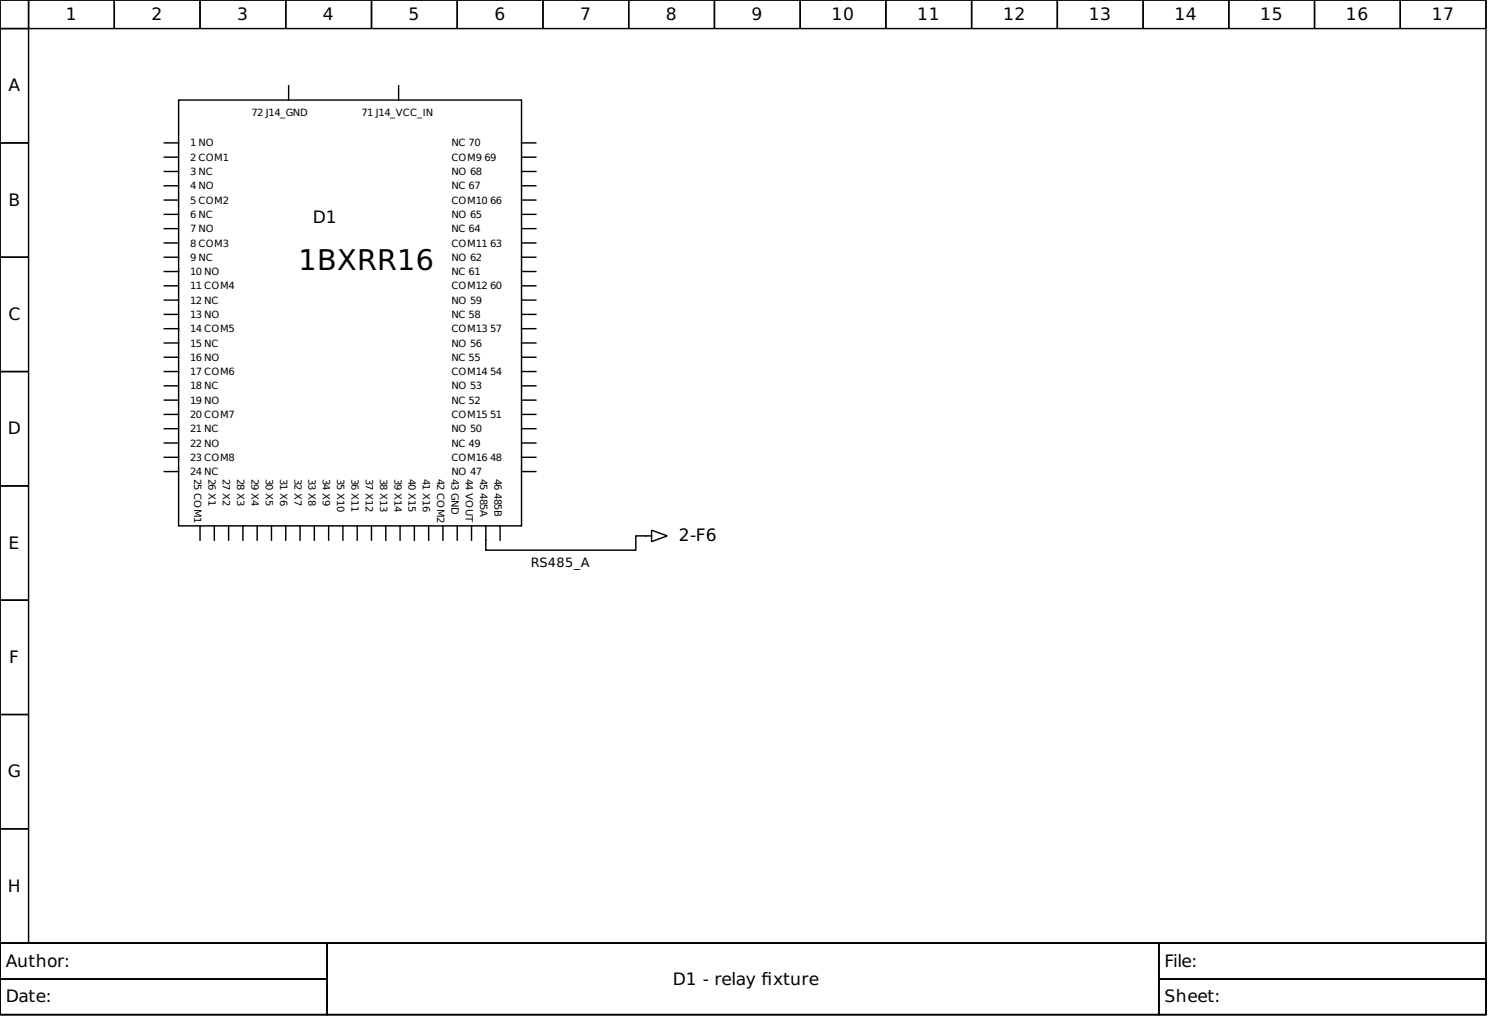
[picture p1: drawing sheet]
<svg xmlns="http://www.w3.org/2000/svg" width="276mm" height="188mm" viewBox="0 0 276 188" stroke-linecap="round" stroke-linejoin="round" font-family="sans-serif">
<defs><g id="words">
<text font-size="5.3" x="55.2" y="49.9">1BXRR16</text>
<g font-size="3.2">
<text x="12.2" y="3.7">1</text>
<text x="28" y="3.7">2</text>
<text x="43.9" y="3.7">3</text>
<text x="59.7" y="3.7">4</text>
<text x="75.6" y="3.7">5</text>
<text x="91.4" y="3.7">6</text>
<text x="107.3" y="3.7">7</text>
<text x="123.1" y="3.7">8</text>
<text x="139" y="3.7">9</text>
<text x="153.8" y="3.7">10</text>
<text x="169.6" y="3.7">11</text>
<text x="185.5" y="3.7">12</text>
<text x="201.3" y="3.7">13</text>
<text x="217.2" y="3.7">14</text>
<text x="233" y="3.7">15</text>
<text x="248.9" y="3.7">16</text>
<text x="264.7" y="3.7">17</text>
<text x="1.6" y="16.9">A</text>
<text x="1.6" y="38">B</text>
<text x="57.9" y="41.2">D1</text>
<text x="1.6" y="59.2">C</text>
<text x="1.5" y="80.3">D</text>
<text x="1.6" y="101.5">E</text>
<text x="125.5" y="100">2-F6</text>
<text x="1.7" y="122.6">F</text>
<text x="1.5" y="143.7">G</text>
<text x="1.5" y="164.9">H</text>
<text x="1.1" y="178.7">Author:</text>
<text x="215.3" y="178.7">File:</text>
<text x="1.1" y="185.3">Date:</text>
<text x="124.4" y="182">D1 - relay fxture</text>
<text x="140.8" y="182">i</text>
<text x="215.3" y="185.3">Sheet:</text>
</g>
<text font-size="2.4" x="98.2" y="104.9">RS485_A</text>
<g font-size="1.8">
<text x="46.5" y="21.4">72 J14_GND</text>
<text x="66.8" y="21.4">71 J14_VCC_IN</text>
<text x="35.1" y="27.1">1 NO</text>
<text x="35.1" y="29.7">2 COM1</text>
<text x="83.5" y="29.7">COM9</text>
<text x="83.5" y="27.1">NC 70</text>
<text x="89.6" y="29.7">69</text>
<text x="35.1" y="32.4">3 NC</text>
<text x="35.1" y="35">4 NO</text>
<text x="83.5" y="35">NC 67</text>
<text x="83.5" y="32.4">NO 68</text>
<text x="35.1" y="37.7">5 COM2</text>
<text x="35.1" y="40.3">6 NC</text>
<text x="83.5" y="40.3">NO 65</text>
<text x="83.5" y="37.7">COM10</text>
<text x="90.6" y="37.7">66</text>
<text x="35.1" y="42.9">7 NO</text>
<text x="35.1" y="45.6">8 COM3</text>
<text x="83.5" y="45.6">COM11</text>
<text x="83.5" y="42.9">NC 64</text>
<text x="90.6" y="45.6">63</text>
<text x="35.1" y="48.2">9 NC</text>
<text x="35.1" y="50.9">10 NO</text>
<text x="35.1" y="53.5">11 COM4</text>
<text x="83.5" y="53.5">COM12</text>
<text x="83.5" y="50.9">NC 61</text>
<text x="83.5" y="48.2">NO 62</text>
<text x="90.6" y="53.5">60</text>
<text x="35.1" y="56.1">12 NC</text>
<text x="35.1" y="58.8">13 NO</text>
<text x="83.5" y="58.8">NC 58</text>
<text x="83.5" y="56.1">NO 59</text>
<text x="35.1" y="61.4">14 COM5</text>
<text x="35.1" y="64.1">15 NC</text>
<text x="83.5" y="64.1">NO 56</text>
<text x="83.5" y="61.4">COM13</text>
<text x="90.6" y="61.4">57</text>
<text x="35.1" y="66.7">16 NO</text>
<text x="35.1" y="69.4">17 COM6</text>
<text x="35.1" y="72">18 NC</text>
<text x="83.5" y="72">NO 53</text>
<text x="83.5" y="69.4">COM14</text>
<text x="83.5" y="66.7">NC 55</text>
<text x="90.6" y="69.4">54</text>
<text x="35.1" y="74.6">19 NO</text>
<text x="35.1" y="77.3">20 COM7</text>
<text x="83.5" y="77.3">COM15</text>
<text x="83.5" y="74.6">NC 52</text>
<text x="90.6" y="77.3">51</text>
<text x="35.1" y="79.9">21 NC</text>
<text x="35.1" y="82.6">22 NO</text>
<text x="83.5" y="82.6">NC 49</text>
<text x="83.5" y="79.9">NO 50</text>
<text x="35.1" y="85.2">23 COM8</text>
<text x="35.1" y="87.9">24 NC</text>
<text x="35.9" y="88.5" transform="rotate(90 35.9 88.5)">25 COM1</text>
<text x="38.6" y="88.5" transform="rotate(90 38.6 88.5)">26 X1</text>
<text x="41.2" y="88.5" transform="rotate(90 41.2 88.5)">27 X2</text>
<text x="43.9" y="88.5" transform="rotate(90 43.9 88.5)">28 X3</text>
<text x="46.5" y="88.5" transform="rotate(90 46.5 88.5)">29 X4</text>
<text x="49.1" y="88.5" transform="rotate(90 49.1 88.5)">30 X5</text>
<text x="51.8" y="88.5" transform="rotate(90 51.8 88.5)">31 X6</text>
<text x="54.4" y="88.5" transform="rotate(90 54.4 88.5)">32 X7</text>
<text x="57.1" y="88.5" transform="rotate(90 57.1 88.5)">33 X8</text>
<text x="59.7" y="88.5" transform="rotate(90 59.7 88.5)">34 X9</text>
<text x="62.4" y="88.5" transform="rotate(90 62.4 88.5)">35 X10</text>
<text x="65" y="88.5" transform="rotate(90 65 88.5)">36 X11</text>
<text x="67.6" y="88.5" transform="rotate(90 67.6 88.5)">37 X12</text>
<text x="70.3" y="88.5" transform="rotate(90 70.3 88.5)">38 X13</text>
<text x="72.9" y="88.5" transform="rotate(90 72.9 88.5)">39 X14</text>
<text x="75.6" y="88.5" transform="rotate(90 75.6 88.5)">40 X15</text>
<text x="78.2" y="88.5" transform="rotate(90 78.2 88.5)">41 X16</text>
<text x="80.8" y="88.5" transform="rotate(90 80.8 88.5)">42 COM2</text>
<text x="83.5" y="87.9">NO 47</text>
<text x="83.5" y="85.2">COM16</text>
<text x="83.5" y="88.5" transform="rotate(90 83.5 88.5)">43 GND</text>
<text x="86.1" y="88.5" transform="rotate(90 86.1 88.5)">44 VOUT</text>
<text x="88.8" y="88.5" transform="rotate(90 88.8 88.5)">45</text>
<text x="90.6" y="85.2">48</text>
<text x="91.4" y="88.5" transform="rotate(90 91.4 88.5)">46</text>
<text x="88.8" y="91.2" transform="rotate(90 88.8 91.2)">485A</text>
<text x="91.4" y="91.2" transform="rotate(90 91.4 91.2)">485B</text>
</g>
</g></defs>
<g fill="none" stroke="#000" stroke-width=".26">
<path d="M0 0h274.8v174.4h-274.8zM0 0h5.3v5.3h-5.3zM5.3 0h15.8v5.3h-15.8zM21.1 0h15.9v5.3h-15.9zM37 0h15.8v5.3h-15.8zM52.8 0h15.9v5.3h-15.9zM68.7 0h15.8v5.3h-15.8zM84.5 0h15.9v5.3h-15.9zM100.4 0h15.9v5.3h-15.9zM116.3 0h15.8v5.3h-15.8zM132.1 0h15.9v5.3h-15.9zM148 0h15.8v5.3h-15.8z"/>
<path d="M163.8 0h15.9v5.3h-15.9zM179.7 0h15.8v5.3h-15.8zM195.5 0h15.9v5.3h-15.9zM211.4 0h15.8v5.3h-15.8zM227.2 0h15.9v5.3h-15.9zM243.1 0h15.8v5.3h-15.8zM258.9 0h15.9v5.3h-15.9zM0 5.3h5.3v21.1h-5.3zM33 18.5h63.4v78.7h-63.4zM53.4 15.9v2.6M73.7 15.9v2.6M0 26.4h5.3v21.2h-5.3z"/>
<path d="M30.4 26.4h2.6M30.4 29.1h2.6M30.4 31.7h2.6M30.4 34.3h2.6M30.4 37h2.6M30.4 39.6h2.6M96.4 26.4h2.7M96.4 29.1h2.7M96.4 31.7h2.7M96.4 34.3h2.7M96.4 37h2.7M96.4 39.6h2.7"/>
<path d="M0 47.6h5.3v21.1h-5.3zM30.4 42.3h2.6M30.4 44.9h2.6M30.4 47.6h2.6M30.4 50.2h2.6M30.4 52.8h2.6M30.4 55.5h2.6M30.4 58.1h2.6M96.4 42.3h2.7M96.4 44.9h2.7M96.4 47.6h2.7M96.4 50.2h2.7"/>
<path d="M96.4 52.8h2.7M96.4 55.5h2.7M96.4 58.1h2.7M0 68.7h5.3v21.1h-5.3zM30.4 60.8h2.6M30.4 63.4h2.6M30.4 66.1h2.6M30.4 68.7h2.6M30.4 71.3h2.6M30.4 74h2.6M30.4 76.6h2.6M30.4 79.3h2.6"/>
<path d="M96.4 60.8h2.7M96.4 63.4h2.7M96.4 66.1h2.7M96.4 68.7h2.7M96.4 71.3h2.7M96.4 74h2.7M96.4 76.6h2.7M96.4 79.3h2.7M0 89.8h5.3v21.2h-5.3zM30.4 81.9h2.6M30.4 84.5h2.6M30.4 87.2h2.6"/>
<path d="M37 97.2v2.7M39.6 97.2v2.7M42.3 97.2v2.7M44.9 97.2v2.7M47.6 97.2v2.7M50.2 97.2v2.7M52.8 97.2v2.7M55.5 97.2v2.7M58.1 97.2v2.7M60.8 97.2v2.7M63.4 97.2v2.7M66.1 97.2v2.7"/>
<path d="M68.7 97.2v2.7M71.3 97.2v2.7M74 97.2v2.7M76.6 97.2v2.7M79.3 97.2v2.7M81.9 97.2v2.7M84.5 97.2v2.7M87.2 97.2v2.7M89.8 97.2v4.5h27.8v-2.6h2.9M92.5 97.2v2.7M96.4 81.9h2.7M96.4 84.5h2.7"/>
<path d="M96.4 87.2h2.7M120.5 98l2.9 1.1-2.9 1zM0 111h5.3v21.1h-5.3zM0 132.1h5.3v21.1h-5.3zM0 153.2h5.3v21.2h-5.3zM0 174.4h274.8v13.2h-274.8zM0 174.4h60.5v6.6h-60.5zM60.5 174.4h153.8v13.2h-153.8zM214.3 174.4h60.5v6.6h-60.5zM0 181h60.5v6.6h-60.5zM214.3 181h60.5v6.6h-60.5z"/>
</g>
<use href="#words"/>
</svg>
